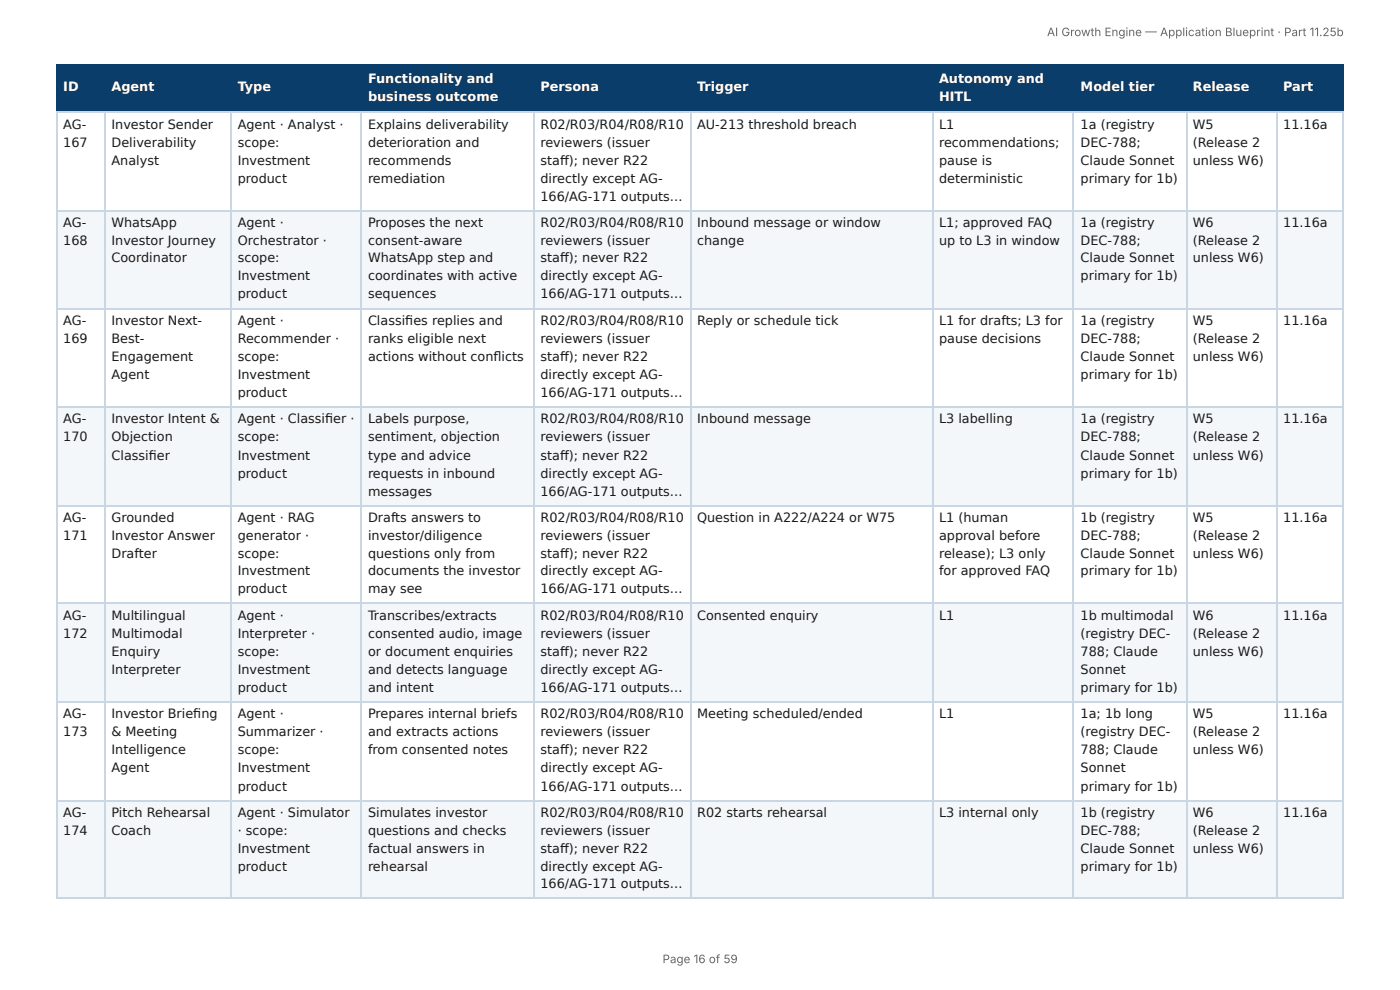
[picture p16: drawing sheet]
<svg xmlns="http://www.w3.org/2000/svg" width="297mm" height="210mm" viewBox="0 0 297 210" stroke-linecap="round" stroke-linejoin="round" font-family="sans-serif">
<defs><g id="words">
<g font-size="2.7" fill="#fff">
<text x="78.2" y="17.6">Functionality and</text>
<text x="199.4" y="17.6">Autonomy and</text>
<text x="13.4" y="19.4">ID</text>
<text x="23.7" y="19.4">Agent</text>
<text x="50.5" y="19.4">Type</text>
<text x="78.2" y="21.4">business outcome</text>
<text x="114.8" y="19.4">Persona</text>
<text x="148.1" y="19.4">Trigger</text>
<text x="199.4" y="21.4">HITL</text>
<text x="229.5" y="19.4">Model tier</text>
<text x="253.4" y="19.4">Release</text>
<text x="272.6" y="19.4">Part</text>
</g>
<g font-size="2.7" fill="#1a1a1a">
<text x="13.4" y="27.3">AG-</text>
<text x="23.7" y="27.3">Investor Sender</text>
<text x="50.5" y="27.3">Agent · Analyst ·</text>
<text x="78.2" y="27.3">Explains deliverability</text>
<text x="114.8" y="27.3">R02/R03/R04/R08/R10</text>
<text x="148.1" y="27.3">AU-213 threshold breach</text>
<text x="199.4" y="27.3">L1</text>
<text x="229.5" y="27.3">1a (registry</text>
<text x="253.4" y="27.3">W5</text>
<text x="272.6" y="27.3">11.16a</text>
<text x="13.4" y="31.1">167</text>
<text x="23.7" y="31.1">Deliverability</text>
<text x="23.7" y="35">Analyst</text>
<text x="50.5" y="31.1">scope:</text>
<text x="50.5" y="35">Investment</text>
<text x="78.2" y="31.1">deterioration and</text>
<text x="78.2" y="35">recommends</text>
<text x="114.8" y="31.1">reviewers (issuer</text>
<text x="114.8" y="35">staff ); never R22</text>
<text x="199.4" y="31.1">recommendations;</text>
<text x="199.4" y="35">pause is</text>
<text x="229.5" y="31.1">DEC-788;</text>
<text x="229.5" y="35">Claude Sonnet</text>
<text x="253.4" y="31.1">(Release 2</text>
<text x="253.4" y="35">unless W6)</text>
<text x="50.5" y="38.8">product</text>
<text x="78.2" y="38.8">remediation</text>
<text x="114.8" y="38.8">directly except AG-</text>
<text x="199.4" y="38.8">deterministic</text>
<text x="229.5" y="38.8">primary for 1b)</text>
<text x="114.8" y="42.6">166/AG-171 outputs…</text>
<text x="13.4" y="48.3">AG-</text>
<text x="13.4" y="52.1">168</text>
<text x="23.7" y="48.3">WhatsApp</text>
<text x="23.7" y="52.1">Investor Journey</text>
<text x="50.5" y="48.3">Agent ·</text>
<text x="50.5" y="52.1">Orchestrator ·</text>
<text x="78.2" y="48.3">Proposes the next</text>
<text x="78.2" y="52.1">consent-aware</text>
<text x="114.8" y="48.3">R02/R03/R04/R08/R10</text>
<text x="114.8" y="52.1">reviewers (issuer</text>
<text x="148.1" y="48.3">Inbound message or window</text>
<text x="148.1" y="52.1">change</text>
<text x="199.4" y="48.3">L1; approved FAQ</text>
<text x="199.4" y="52.1">up to L3 in window</text>
<text x="229.5" y="48.3">1a (registry</text>
<text x="229.5" y="52.1">DEC-788;</text>
<text x="253.4" y="48.3">W6</text>
<text x="253.4" y="52.1">(Release 2</text>
<text x="272.6" y="48.3">11.16a</text>
<text x="23.7" y="55.7">Coordinator</text>
<text x="50.5" y="55.7">scope:</text>
<text x="50.5" y="59.5">Investment</text>
<text x="78.2" y="55.7">WhatsApp step and</text>
<text x="78.2" y="59.5">coordinates with active</text>
<text x="114.8" y="55.7">staff ); never R22</text>
<text x="114.8" y="59.5">directly except AG-</text>
<text x="229.5" y="55.7">Claude Sonnet</text>
<text x="229.5" y="59.5">primary for 1b)</text>
<text x="253.4" y="55.7">unless W6)</text>
<text x="50.5" y="63.3">product</text>
<text x="78.2" y="63.3">sequences</text>
<text x="114.8" y="63.3">166/AG-171 outputs…</text>
<text x="13.4" y="69">AG-</text>
<text x="23.7" y="69">Investor Next-</text>
<text x="50.5" y="69">Agent ·</text>
<text x="78.2" y="69">Classifi es replies and</text>
<text x="114.8" y="69">R02/R03/R04/R08/R10</text>
<text x="148.1" y="69">Reply or schedule tick</text>
<text x="199.4" y="69">L1 for drafts; L3 for</text>
<text x="229.5" y="69">1a (registry</text>
<text x="253.4" y="69">W5</text>
<text x="272.6" y="69">11.16a</text>
<text x="13.4" y="72.8">169</text>
<text x="23.7" y="72.8">Best-</text>
<text x="23.7" y="76.6">Engagement</text>
<text x="50.5" y="72.8">Recommender ·</text>
<text x="50.5" y="76.6">scope:</text>
<text x="78.2" y="72.8">ranks eligible next</text>
<text x="78.2" y="76.6">actions without confl icts</text>
<text x="114.8" y="72.8">reviewers (issuer</text>
<text x="114.8" y="76.6">staff ); never R22</text>
<text x="199.4" y="72.8">pause decisions</text>
<text x="229.5" y="72.8">DEC-788;</text>
<text x="229.5" y="76.6">Claude Sonnet</text>
<text x="253.4" y="72.8">(Release 2</text>
<text x="253.4" y="76.6">unless W6)</text>
<text x="23.7" y="80.5">Agent</text>
<text x="50.5" y="80.5">Investment</text>
<text x="114.8" y="80.5">directly except AG-</text>
<text x="229.5" y="80.5">primary for 1b)</text>
<text x="13.4" y="89.9">AG-</text>
<text x="23.7" y="89.9">Investor Intent &amp;</text>
<text x="50.5" y="84.3">product</text>
<text x="50.5" y="89.9">Agent · Classifi er ·</text>
<text x="78.2" y="89.9">Labels purpose,</text>
<text x="114.8" y="84.3">166/AG-171 outputs…</text>
<text x="114.8" y="89.9">R02/R03/R04/R08/R10</text>
<text x="148.1" y="89.9">Inbound message</text>
<text x="199.4" y="89.9">L3 labelling</text>
<text x="229.5" y="89.9">1a (registry</text>
<text x="253.4" y="89.9">W5</text>
<text x="272.6" y="89.9">11.16a</text>
<text x="13.4" y="93.8">170</text>
<text x="23.7" y="93.8">Objection</text>
<text x="50.5" y="93.8">scope:</text>
<text x="78.2" y="93.8">sentiment, objection</text>
<text x="114.8" y="93.8">reviewers (issuer</text>
<text x="229.5" y="93.8">DEC-788;</text>
<text x="253.4" y="93.8">(Release 2</text>
<text x="23.7" y="97.6">Classifi er</text>
<text x="50.5" y="97.6">Investment</text>
<text x="50.5" y="101.4">product</text>
<text x="78.2" y="97.6">type and advice</text>
<text x="78.2" y="101.4">requests in inbound</text>
<text x="114.8" y="97.6">staff ); never R22</text>
<text x="114.8" y="101.4">directly except AG-</text>
<text x="229.5" y="97.6">Claude Sonnet</text>
<text x="229.5" y="101.4">primary for 1b)</text>
<text x="253.4" y="97.6">unless W6)</text>
<text x="78.2" y="105.3">messages</text>
<text x="114.8" y="105.3">166/AG-171 outputs…</text>
<text x="13.4" y="110.9">AG-</text>
<text x="23.7" y="110.9">Grounded</text>
<text x="50.5" y="110.9">Agent · RAG</text>
<text x="78.2" y="110.9">Drafts answers to</text>
<text x="114.8" y="110.9">R02/R03/R04/R08/R10</text>
<text x="148.1" y="110.9">Question in A222/A224 or W75</text>
<text x="199.4" y="110.9">L1 (human</text>
<text x="229.5" y="110.9">1b (registry</text>
<text x="253.4" y="110.9">W5</text>
<text x="272.6" y="110.9">11.16a</text>
<text x="13.4" y="114.7">171</text>
<text x="23.7" y="114.7">Investor Answer</text>
<text x="23.7" y="118.5">Drafter</text>
<text x="50.5" y="114.7">generator ·</text>
<text x="50.5" y="118.5">scope:</text>
<text x="78.2" y="114.7">investor/diligence</text>
<text x="78.2" y="118.5">questions only from</text>
<text x="114.8" y="114.7">reviewers (issuer</text>
<text x="114.8" y="118.5">staff ); never R22</text>
<text x="199.4" y="114.7">approval before</text>
<text x="199.4" y="118.5">release); L3 only</text>
<text x="229.5" y="114.7">DEC-788;</text>
<text x="229.5" y="118.5">Claude Sonnet</text>
<text x="253.4" y="114.7">(Release 2</text>
<text x="253.4" y="118.5">unless W6)</text>
<text x="50.5" y="122.1">Investment</text>
<text x="50.5" y="126">product</text>
<text x="78.2" y="122.1">documents the investor</text>
<text x="78.2" y="126">may see</text>
<text x="114.8" y="122.1">directly except AG-</text>
<text x="114.8" y="126">166/AG-171 outputs…</text>
<text x="199.4" y="122.1">for approved FAQ</text>
<text x="229.5" y="122.1">primary for 1b)</text>
<text x="13.4" y="131.6">AG-</text>
<text x="23.7" y="131.6">Multilingual</text>
<text x="50.5" y="131.6">Agent ·</text>
<text x="78.2" y="131.6">Transcribes/extracts</text>
<text x="114.8" y="131.6">R02/R03/R04/R08/R10</text>
<text x="148.1" y="131.6">Consented enquiry</text>
<text x="199.4" y="131.6">L1</text>
<text x="229.5" y="131.6">1b multimodal</text>
<text x="253.4" y="131.6">W6</text>
<text x="272.6" y="131.6">11.16a</text>
<text x="13.4" y="135.4">172</text>
<text x="23.7" y="135.4">Multimodal</text>
<text x="50.5" y="135.4">Interpreter ·</text>
<text x="78.2" y="135.4">consented audio, image</text>
<text x="114.8" y="135.4">reviewers (issuer</text>
<text x="229.5" y="135.4">(registry DEC-</text>
<text x="253.4" y="135.4">(Release 2</text>
<text x="23.7" y="139.2">Enquiry</text>
<text x="23.7" y="143.1">Interpreter</text>
<text x="50.5" y="139.2">scope:</text>
<text x="50.5" y="143.1">Investment</text>
<text x="78.2" y="139.2">or document enquiries</text>
<text x="78.2" y="143.1">and detects language</text>
<text x="114.8" y="139.2">staff ); never R22</text>
<text x="114.8" y="143.1">directly except AG-</text>
<text x="229.5" y="139.2">788; Claude</text>
<text x="229.5" y="143.1">Sonnet</text>
<text x="253.4" y="139.2">unless W6)</text>
<text x="50.5" y="146.9">product</text>
<text x="78.2" y="146.9">and intent</text>
<text x="114.8" y="146.9">166/AG-171 outputs…</text>
<text x="229.5" y="146.9">primary for 1b)</text>
<text x="13.4" y="152.5">AG-</text>
<text x="23.7" y="152.5">Investor Briefi ng</text>
<text x="50.5" y="152.5">Agent ·</text>
<text x="78.2" y="152.5">Prepares internal briefs</text>
<text x="114.8" y="152.5">R02/R03/R04/R08/R10</text>
<text x="148.1" y="152.5">Meeting scheduled/ended</text>
<text x="199.4" y="152.5">L1</text>
<text x="229.5" y="152.5">1a; 1b long</text>
<text x="253.4" y="152.5">W5</text>
<text x="272.6" y="152.5">11.16a</text>
<text x="13.4" y="156.4">173</text>
<text x="23.7" y="156.4">&amp; Meeting</text>
<text x="23.7" y="160.2">Intelligence</text>
<text x="50.5" y="156.4">Summarizer ·</text>
<text x="50.5" y="160.2">scope:</text>
<text x="78.2" y="156.4">and extracts actions</text>
<text x="78.2" y="160.2">from consented notes</text>
<text x="114.8" y="156.4">reviewers (issuer</text>
<text x="114.8" y="160.2">staff ); never R22</text>
<text x="229.5" y="156.4">(registry DEC-</text>
<text x="229.5" y="160.2">788; Claude</text>
<text x="253.4" y="156.4">(Release 2</text>
<text x="253.4" y="160.2">unless W6)</text>
<text x="23.7" y="164">Agent</text>
<text x="50.5" y="164">Investment</text>
<text x="50.5" y="167.9">product</text>
<text x="114.8" y="164">directly except AG-</text>
<text x="114.8" y="167.9">166/AG-171 outputs…</text>
<text x="229.5" y="164">Sonnet</text>
<text x="229.5" y="167.9">primary for 1b)</text>
<text x="13.4" y="173.5">AG-</text>
<text x="23.7" y="173.5">Pitch Rehearsal</text>
<text x="50.5" y="173.5">Agent · Simulator</text>
<text x="78.2" y="173.5">Simulates investor</text>
<text x="114.8" y="173.5">R02/R03/R04/R08/R10</text>
<text x="148.1" y="173.5">R02 starts rehearsal</text>
<text x="199.4" y="173.5">L3 internal only</text>
<text x="229.5" y="173.5">1b (registry</text>
<text x="253.4" y="173.5">W6</text>
<text x="272.6" y="173.5">11.16a</text>
<text x="13.4" y="177.3">174</text>
<text x="23.7" y="177.3">Coach</text>
<text x="50.5" y="177.3">· scope:</text>
<text x="78.2" y="177.3">questions and checks</text>
<text x="114.8" y="177.3">reviewers (issuer</text>
<text x="229.5" y="177.3">DEC-788;</text>
<text x="253.4" y="177.3">(Release 2</text>
<text x="50.5" y="181.2">Investment</text>
<text x="50.5" y="185">product</text>
<text x="78.2" y="181.2">factual answers in</text>
<text x="78.2" y="185">rehearsal</text>
<text x="114.8" y="181.2">staff ); never R22</text>
<text x="114.8" y="185">directly except AG-</text>
<text x="229.5" y="181.2">Claude Sonnet</text>
<text x="229.5" y="185">primary for 1b)</text>
<text x="253.4" y="181.2">unless W6)</text>
<text x="114.8" y="188.6">166/AG-171 outputs…</text>
</g>
<g font-size="2.5" fill="#666">
<text x="222.4" y="7.7">AI Growth Engine — Application Blueprint · Part 11.25b</text>
<text x="140.7" y="204.5">Page 16 of 59</text>
</g>
</g></defs>
<g fill="#0b3d6b">
<path d="M12.2 14h10.2v9.7h-10.2z"/>
<path d="M22.4 14h26.6v9.7h-26.6z"/>
<path d="M49 14h27.8v9.7h-27.8z"/>
<path d="M76.8 14h36.6v9.7h-36.6z"/>
<path d="M113.4 14h33.2v9.7h-33.2z"/>
<path d="M146.6 14h51.4v9.7h-51.4z"/>
<path d="M198 14h30.1v9.7h-30.1z"/>
<path d="M228.1 14h23.8v9.7h-23.8z"/>
<path d="M251.9 14h19.1v9.7h-19.1z"/>
<path d="M271 14h14.4v9.7h-14.4z"/>
</g>
<g fill="#f4f7fa">
<path d="M12.2 44.7h10.2v20.9h-10.2z"/>
<path d="M22.4 44.7h26.6v20.9h-26.6z"/>
<path d="M49 44.7h27.8v20.9h-27.8z"/>
<path d="M76.8 44.7h36.6v20.9h-36.6z"/>
<path d="M113.4 44.7h33.2v20.9h-33.2z"/>
<path d="M146.6 44.7h51.4v20.9h-51.4z"/>
<path d="M198 44.7h30.1v20.9h-30.1z"/>
<path d="M228.1 44.7h23.8v20.9h-23.8z"/>
<path d="M251.9 44.7h19.1v20.9h-19.1z"/>
<path d="M271 44.7h14.4v20.9h-14.4z"/>
<path d="M12.2 86.3h10.2v21h-10.2z"/>
<path d="M22.4 86.3h26.6v21h-26.6z"/>
<path d="M49 86.3h27.8v21h-27.8z"/>
<path d="M76.8 86.3h36.6v21h-36.6z"/>
<path d="M113.4 86.3h33.2v21h-33.2z"/>
<path d="M146.6 86.3h51.4v21h-51.4z"/>
<path d="M198 86.3h30.1v21h-30.1z"/>
<path d="M228.1 86.3h23.8v21h-23.8z"/>
<path d="M251.9 86.3h19.1v21h-19.1z"/>
<path d="M271 86.3h14.4v21h-14.4z"/>
<path d="M12.2 128.3h10.2v20.9h-10.2z"/>
<path d="M22.4 128.3h26.6v20.9h-26.6z"/>
<path d="M49 128.3h27.8v20.9h-27.8z"/>
<path d="M76.8 128.3h36.6v20.9h-36.6z"/>
<path d="M113.4 128.3h33.2v20.9h-33.2z"/>
<path d="M146.6 128.3h51.4v20.9h-51.4z"/>
<path d="M198 128.3h30.1v20.9h-30.1z"/>
<path d="M228.1 128.3h23.8v20.9h-23.8z"/>
<path d="M251.9 128.3h19.1v20.9h-19.1z"/>
<path d="M271 128.3h14.4v20.9h-14.4z"/>
<path d="M12.2 169.9h10.2v21h-10.2z"/>
<path d="M22.4 169.9h26.6v21h-26.6z"/>
<path d="M49 169.9h27.8v21h-27.8z"/>
<path d="M76.8 169.9h36.6v21h-36.6z"/>
<path d="M113.4 169.9h33.2v21h-33.2z"/>
<path d="M146.6 169.9h51.4v21h-51.4z"/>
<path d="M198 169.9h30.1v21h-30.1z"/>
<path d="M228.1 169.9h23.8v21h-23.8z"/>
<path d="M251.9 169.9h19.1v21h-19.1z"/>
<path d="M271 169.9h14.4v21h-14.4z"/>
</g>
<g fill="none" stroke="#0b3d6b" stroke-width=".26">
<path d="M11.9 13.9h273.5M12 13.8v10.2M22.3 13.8v10.2M49.1 13.8v10.2M76.7 13.8v10.2M113.5 13.8v10.2M146.7 13.8v10.2M198.1 13.8v10.2M228 13.8v10.2M252 13.8v10.2M271.2 13.8v10.2M285.2 13.8v10.2"/>
<path d="M11.9 23.9h273.5"/>
</g>
<g fill="none" stroke="#c9d6e3" stroke-width=".26">
<path d="M11.9 23.9h273.5M12 24v166.9M22.3 24v166.9M49.1 24v166.9M76.7 24v166.9M113.5 24v166.9M146.7 24v166.9M198.1 24v166.9M228 24v166.9M252 24v166.9M271.2 24v166.9M285.2 24v166.9"/>
<path d="M11.9 44.8h273.5M11.9 65.5h273.5M11.9 86.5h273.5M11.9 107.4h273.5M11.9 128.1h273.5M11.9 149.1h273.5M11.9 170h273.5M11.9 190.7h273.5"/>
</g>
<use href="#words"/>
</svg>
